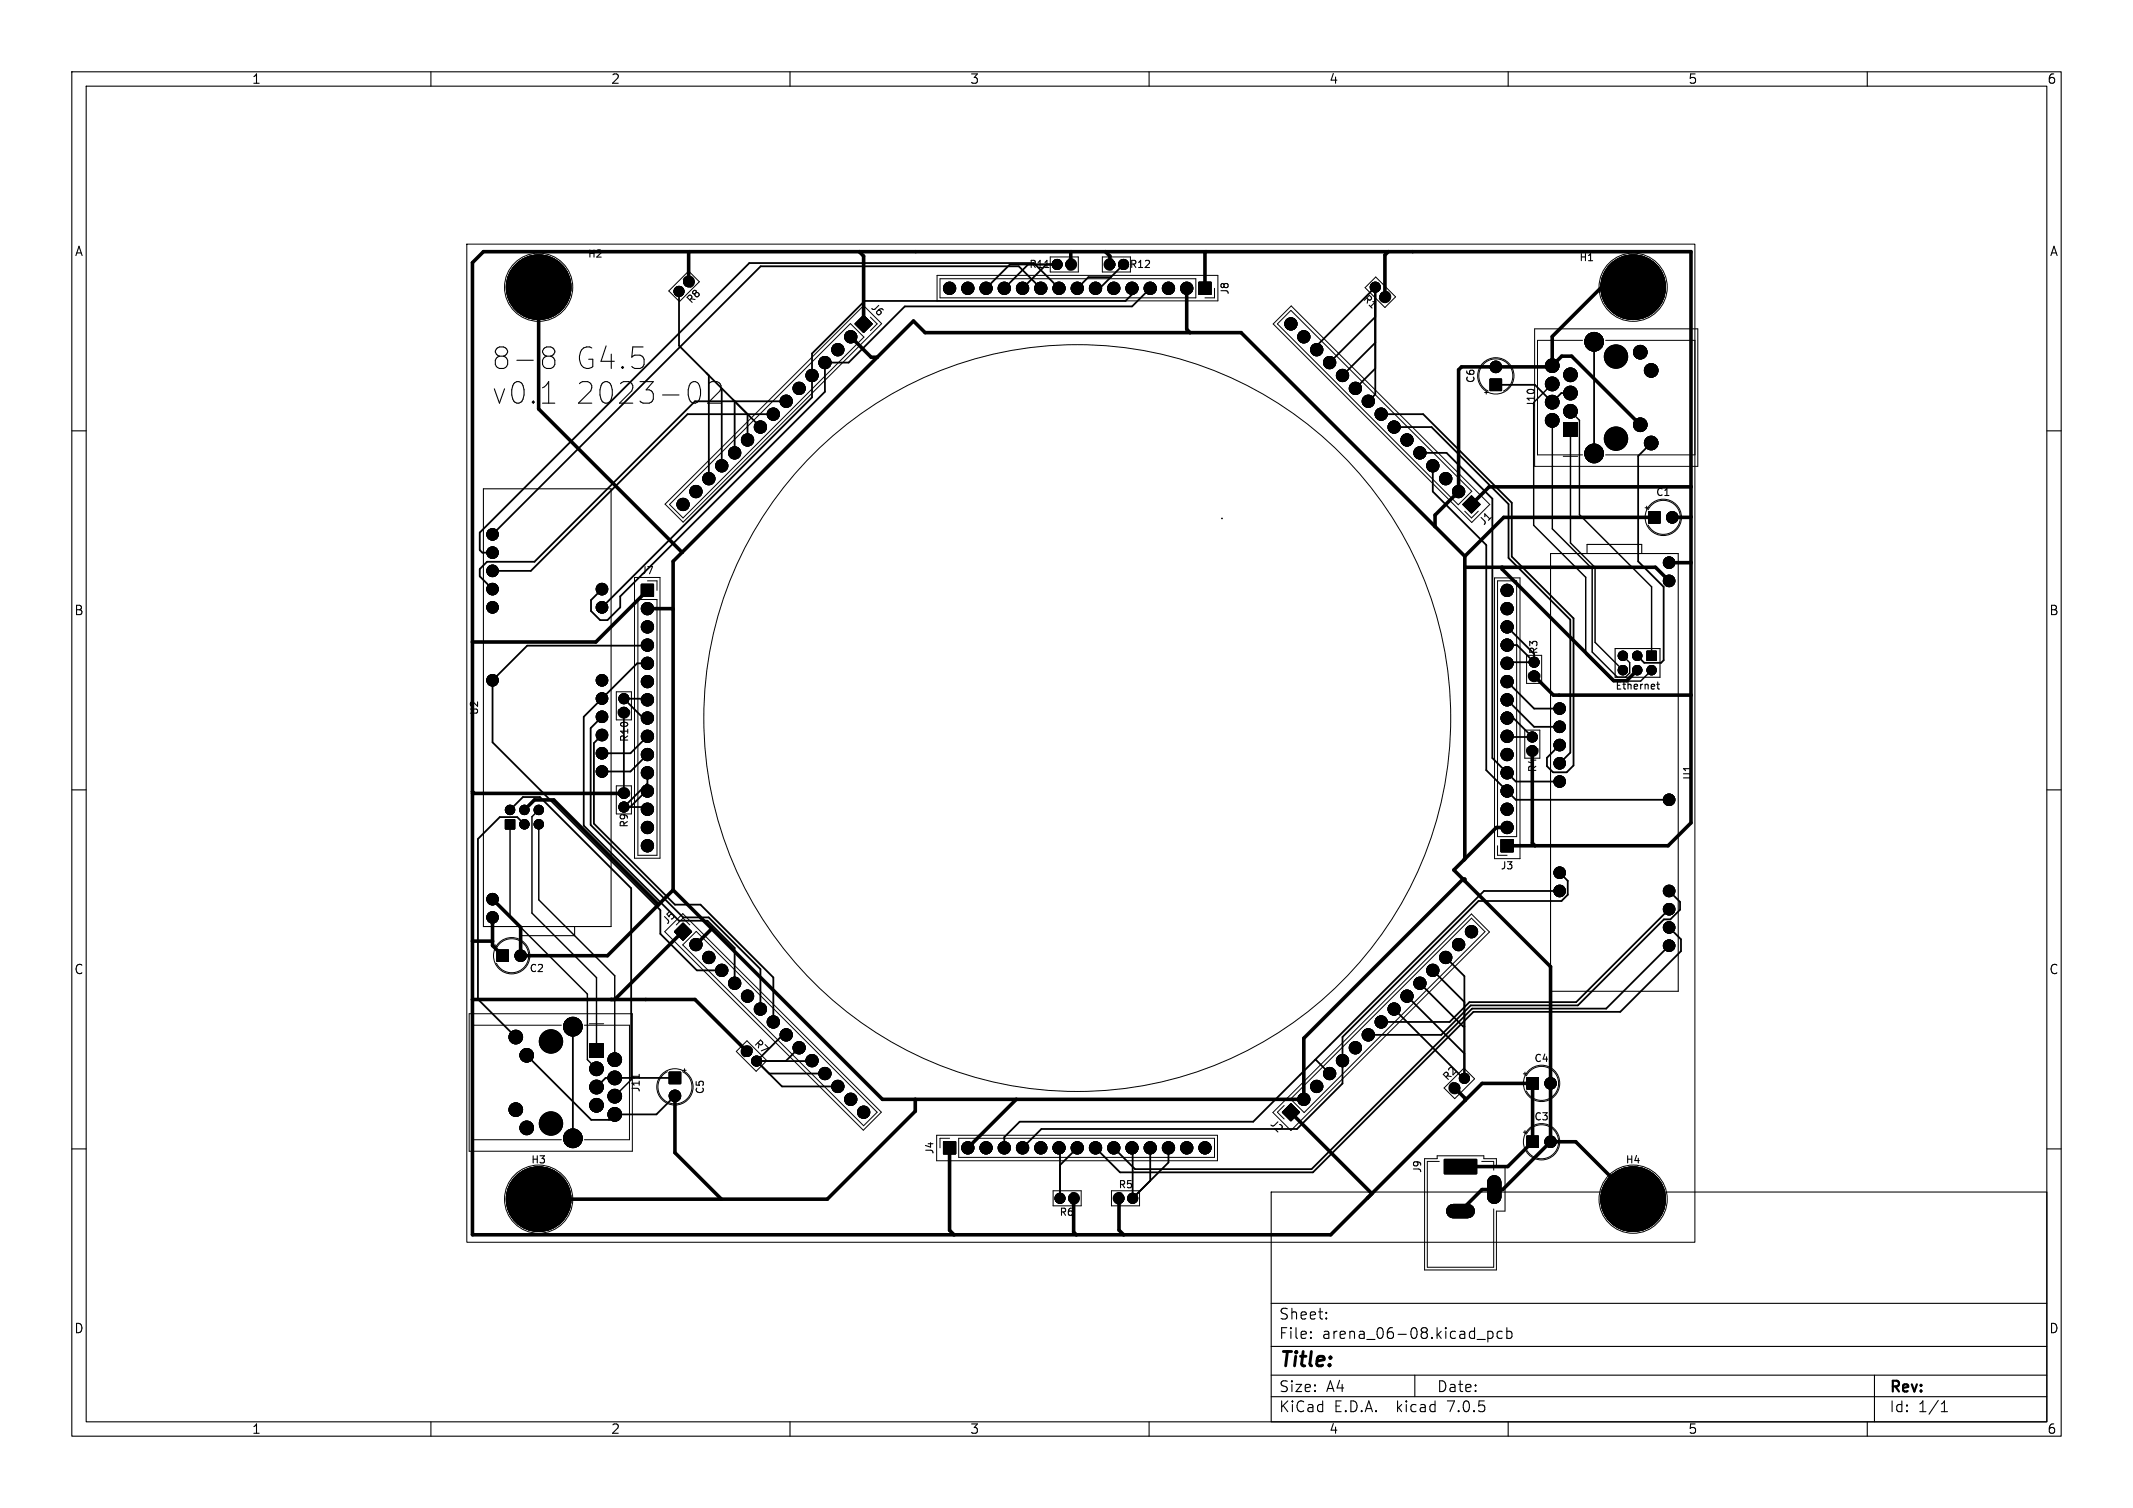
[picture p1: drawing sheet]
<svg xmlns="http://www.w3.org/2000/svg" width="297mm" height="210mm" viewBox="0 0 297 210" stroke-linecap="round" stroke-linejoin="round" font-family="sans-serif">
<defs><g id="words">
<g font-size="4.2">
<text x="68.3" y="51.6">8-8</text>
<text x="79.8" y="51.6">G4.5</text>
<text x="68.3" y="56.5">v0.1</text>
<text x="79.8" y="56.5">2023-02</text>
</g>
<text font-size="2.8" x="178" y="190.8">Title:</text>
<g font-size="2.1">
<text x="178" y="183.9">Sheet:</text>
<text x="178" y="186.6">File:</text>
<text x="184" y="186.6">arena_06-08.kicad_pcb</text>
<text x="178" y="196.8">KiCad</text>
<text x="178" y="194">Size:</text>
<text x="184.6" y="194">A4</text>
<text x="185.6" y="196.8">E.D.A.</text>
<text x="194.4" y="196.8">kicad</text>
<text x="200" y="194">Date:</text>
<text x="201.5" y="196.8">7.0.5</text>
<text x="263" y="194.2">Rev:</text>
<text x="263" y="196.8">Id:</text>
<text x="267" y="196.8">1/1</text>
</g>
<g font-size="1.8">
<text x="35" y="11.8">1</text>
<text x="85" y="11.8">2</text>
<text x="135" y="11.8">3</text>
<text x="185" y="11.8">4</text>
<text x="235" y="11.8">5</text>
<text x="285" y="11.8">6</text>
<text x="10.4" y="35.8">A</text>
<text x="285.4" y="35.8">A</text>
<text x="10.3" y="85.8">B</text>
<text x="285.3" y="85.8">B</text>
<text x="10.3" y="135.8">C</text>
<text x="285.3" y="135.8">C</text>
<text x="10.3" y="185.8">D</text>
<text x="285.3" y="185.8">D</text>
<text x="35" y="199.8">1</text>
<text x="85" y="199.8">2</text>
<text x="135" y="199.8">3</text>
<text x="185" y="199.8">4</text>
<text x="235" y="199.8">5</text>
<text x="285" y="199.8">6</text>
</g>
<g font-size="1.4">
<text x="81.8" y="36">H2</text>
<text x="143.3" y="37.5">R11</text>
<text x="157.3" y="37.5">R12</text>
<text x="171.2" y="41.1" transform="rotate(-90 171.2 41.1)">J8</text>
<text x="189.6" y="41.8" transform="rotate(45 189.6 41.8)">R1</text>
<text x="219.9" y="36.5">H1</text>
<text x="96.3" y="42.5" transform="rotate(-45 96.3 42.5)">R8</text>
<text x="121.1" y="43" transform="rotate(45 121.1 43)">J6</text>
<text x="205.5" y="53.4" transform="rotate(-90 205.5 53.4)">C6</text>
<text x="213.9" y="56.8" transform="rotate(-90 213.9 56.8)">J10</text>
<text x="230.5" y="69.2">C1</text>
<text x="206.7" y="73.4" transform="rotate(-45 206.7 73.4)">J1</text>
<text x="89.2" y="80.1">J7</text>
<text x="214.2" y="91.2" transform="rotate(-90 214.2 91.2)">R3</text>
<text x="66.7" y="99.6" transform="rotate(-90 66.7 99.6)">U2</text>
<text x="224.9" y="96.2">Ethernet</text>
<text x="87.6" y="103.4" transform="rotate(-90 87.6 103.4)">R10</text>
<text x="214.1" y="107.6" transform="rotate(-90 214.1 107.6)">R4</text>
<text x="235.6" y="108.7" transform="rotate(-90 235.6 108.7)">U1</text>
<text x="87.6" y="115.3" transform="rotate(-90 87.6 115.3)">R9</text>
<text x="208.9" y="121.2">J3</text>
<text x="93" y="128.9" transform="rotate(-45 93 128.9)">J5</text>
<text x="73.7" y="135.5">C2</text>
<text x="104.8" y="145.5" transform="rotate(45 104.8 145.5)">R7</text>
<text x="213.6" y="148.1">C4</text>
<text x="89.2" y="152.2" transform="rotate(-90 89.2 152.2)">J11</text>
<text x="98.2" y="152.4" transform="rotate(-90 98.2 152.4)">C5</text>
<text x="201.6" y="150.7" transform="rotate(-45 201.6 150.7)">R2</text>
<text x="130.1" y="160.8" transform="rotate(-90 130.1 160.8)">J4</text>
<text x="176.6" y="156.7" transform="rotate(45 176.6 156.7)">J2</text>
<text x="213.6" y="156.2">C3</text>
<text x="73.9" y="162.2">H3</text>
<text x="155.7" y="165.6">R5</text>
<text x="198" y="163.4" transform="rotate(-90 198 163.4)">J9</text>
<text x="226.3" y="162.2">H4</text>
<text x="147.5" y="169.5">R6</text>
</g>
</g></defs>
<g fill="none" stroke="#000" stroke-width=".15">
<path d="M10 10h277v190h-277zM12 12h273v186h-273zM60 10v2M110 10v2M160 10v2M210 10v2M260 10v2M145.5 37.3h.6M10 60h2M75.5 49l.2 .3 .4 .3M75.5 48.9l.3-.4 .3-.2h.6a.65 .65 0 0 1 .6 .7 .65 .65 0 0 1-.6 .6M75.5 56.1h1.8"/>
<path d="M76.1 49.6h.6M76.1 49.6l-.4 .3-.2 .3M76.7 49.6l.3 .1 .3 .5v.5l-.2 .3-.4 .3h-.6l-.4-.3-.2-.3M96.3 53.3a.71 .71 0 0 1 1.1 .4 2.34 2.34 0 0 1-.3 2.3l-.3 .1-.5-.1M98.7 53.4l.4-.3h.7a.81 .81 0 0 1 .5 1.3l-1.8 1.7h1.9M285 60h2M67.3 68.1h17.8v60.9h-17.8zM215.9 77.1h17.8v60.9h-17.8zM221 77.1v-1.3h7.6v1.3M224.9 90.3h6.2v4h-6.2zM230.7 95.3h.4M231 96h.1"/>
<path d="M10 110h2M285 110h2M72.4 129v1.3h7.6v-1.3M10 160h2M89 149.6v.6M285 160h2M177 166h108v32h-108zM60 198v2M110 198v2M160 198v2M177 194.5h108M177 191.5h108"/>
<path d="M177 187.5h108M177 181.5h108M182.5 186.3h.1l-.1 .1M182.5 186.3v.1M182.5 185.5v.1M182.5 185.5h.1l-.1 .1M184.7 183.6v.1M184.7 183.6h-.1l.1 .1M184.7 182.8v.1M184.7 182.8h-.1l.1 .1M197 191.5v3M205.7 186.5h1.1"/>
<path d="M207.2 185.4v1.5M207.2 185.5l.4-.1 .3 .3v.4l-.2 .2-.1 .1-.4-.1M209.2 185.5l-.5-.1-.2 .3v.4l.1 .2 .1 .1 .5-.1M209.8 185.5l.4-.1 .3 .3v.4l-.1 .2-.2 .1-.4-.1M209.8 184.9v1.5M210 198v2M260 198v2M261 191.5v6.5M270.3 196.6h.9M270.3 195.5l.4-.4v1.5"/>
</g>
<g fill="#000" stroke="#000" stroke-width=".14">
<path d="M166.9 39.3h1.7v1.7h-1.7zM119 45.1l1.3-1.2 1.2 1.2-1.2 1.2zM207.5 52.8h1.6v1.6h-1.6zM204.9 69l1.2 1.3-1.2 1.2-1.2-1.2zM217.7 58.9h1.9v1.9h-1.9zM229.5 71.3h1.6v1.6h-1.6zM89.3 81.4h1.7v1.7h-1.7zM229.3 90.7h1.3v1.3h-1.3zM70.4 114.1h1.3v1.3h-1.3zM209 116.9h1.7v1.7h-1.7zM69.2 132.3h1.6v1.6h-1.6zM95.1 128.5l1.2 1.2-1.2 1.3-1.2-1.3z"/>
<path d="M82.1 145.4h1.9v1.9h-1.9zM93.2 149.3h1.6v1.6h-1.6zM179.7 153.7l1.3 1.2-1.3 1.2-1.2-1.2zM212.6 150.1h1.6v1.6h-1.6zM212.6 158.2h1.6v1.6h-1.6zM131.4 159h1.7v1.7h-1.7zM201.1 161.5h4.5v2h-4.5z"/>
<circle cx="72.6" cy="37.6" r=".45"/>
<circle cx="75" cy="36.6" r=".45"/>
<circle cx="77.4" cy="37.6" r=".45"/>
<circle cx="95.9" cy="39.2" r=".7"/>
<circle cx="147.2" cy="36.8" r=".7"/>
<circle cx="149.1" cy="36.8" r=".7"/>
<circle cx="154.5" cy="36.8" r=".7"/>
<circle cx="156.4" cy="36.8" r=".7"/>
<circle cx="191.5" cy="40" r=".7"/>
<circle cx="225" cy="37.6" r=".45"/>
<circle cx="227.4" cy="36.6" r=".45"/>
<circle cx="229.8" cy="37.6" r=".45"/>
<circle cx="71.6" cy="40" r=".45"/>
<circle cx="72.6" cy="42.4" r=".45"/>
<circle cx="75" cy="40" r="4.5"/>
<circle cx="75" cy="43.4" r=".45"/>
<circle cx="77.4" cy="42.4" r=".45"/>
<circle cx="78.4" cy="40" r=".45"/>
<circle cx="94.5" cy="40.6" r=".7"/>
<circle cx="105.9" cy="59.5" r=".85"/>
<circle cx="107.7" cy="57.7" r=".85"/>
<circle cx="109.5" cy="55.9" r=".85"/>
<circle cx="111.3" cy="54.1" r=".85"/>
<circle cx="113.1" cy="52.3" r=".85"/>
<circle cx="114.9" cy="50.5" r=".85"/>
<circle cx="116.7" cy="48.7" r=".85"/>
<circle cx="118.5" cy="46.9" r=".85"/>
<circle cx="132.2" cy="40.1" r=".85"/>
<circle cx="134.8" cy="40.1" r=".85"/>
<circle cx="137.3" cy="40.1" r=".85"/>
<circle cx="139.8" cy="40.1" r=".85"/>
<circle cx="142.4" cy="40.1" r=".85"/>
<circle cx="144.9" cy="40.1" r=".85"/>
<circle cx="147.5" cy="40.1" r=".85"/>
<circle cx="150" cy="40.1" r=".85"/>
<circle cx="152.5" cy="40.1" r=".85"/>
<circle cx="155.1" cy="40.1" r=".85"/>
<circle cx="157.6" cy="40.1" r=".85"/>
<circle cx="160.2" cy="40.1" r=".85"/>
<circle cx="162.7" cy="40.1" r=".85"/>
<circle cx="165.2" cy="40.1" r=".85"/>
<circle cx="179.7" cy="45.1" r=".85"/>
<circle cx="181.5" cy="46.9" r=".85"/>
<circle cx="183.3" cy="48.7" r=".85"/>
<circle cx="185.1" cy="50.5" r=".85"/>
<circle cx="186.9" cy="52.3" r=".85"/>
<circle cx="188.7" cy="54.1" r=".85"/>
<circle cx="190.5" cy="55.9" r=".85"/>
<circle cx="192.3" cy="57.7" r=".85"/>
<circle cx="192.8" cy="41.3" r=".7"/>
<circle cx="194.1" cy="59.5" r=".85"/>
<circle cx="208.3" cy="51.1" r=".8"/>
<circle cx="216.1" cy="56" r=".95"/>
<circle cx="216.1" cy="58.5" r=".95"/>
<circle cx="216.1" cy="53.5" r=".95"/>
<circle cx="216.1" cy="50.9" r=".95"/>
<circle cx="218.7" cy="57.3" r=".95"/>
<circle cx="218.7" cy="52.2" r=".95"/>
<circle cx="218.7" cy="54.7" r=".95"/>
<circle cx="222" cy="47.6" r="1.3"/>
<circle cx="224" cy="40" r=".45"/>
<circle cx="225" cy="42.4" r=".45"/>
<circle cx="225" cy="49.7" r="1.63"/>
<circle cx="227.4" cy="40" r="4.5"/>
<circle cx="227.4" cy="43.4" r=".45"/>
<circle cx="228.4" cy="49" r=".94"/>
<circle cx="228.4" cy="59.2" r=".94"/>
<circle cx="229.8" cy="42.4" r=".45"/>
<circle cx="229.9" cy="51.6" r=".94"/>
<circle cx="230.8" cy="40" r=".45"/>
<circle cx="68.6" cy="79.5" r=".8"/>
<circle cx="68.6" cy="74.4" r=".8"/>
<circle cx="68.6" cy="77" r=".8"/>
<circle cx="95.1" cy="70.3" r=".85"/>
<circle cx="96.9" cy="68.5" r=".85"/>
<circle cx="98.7" cy="66.7" r=".85"/>
<circle cx="100.5" cy="64.9" r=".85"/>
<circle cx="102.3" cy="63.1" r=".85"/>
<circle cx="104.1" cy="61.3" r=".85"/>
<circle cx="170.2" cy="72.2" r=".05"/>
<circle cx="195.9" cy="61.3" r=".85"/>
<circle cx="197.7" cy="63.1" r=".85"/>
<circle cx="199.5" cy="64.9" r=".85"/>
<circle cx="201.3" cy="66.7" r=".85"/>
<circle cx="203.1" cy="68.5" r=".85"/>
<circle cx="222" cy="63.1" r="1.3"/>
<circle cx="225" cy="61.1" r="1.63"/>
<circle cx="229.9" cy="61.7" r=".94"/>
<circle cx="232.4" cy="78.4" r=".8"/>
<circle cx="232.8" cy="72" r=".8"/>
<circle cx="68.6" cy="82" r=".8"/>
<circle cx="68.6" cy="84.6" r=".8"/>
<circle cx="68.6" cy="94.7" r=".8"/>
<circle cx="83.8" cy="84.6" r=".8"/>
<circle cx="83.8" cy="97.3" r=".8"/>
<circle cx="83.8" cy="82" r=".8"/>
<circle cx="83.8" cy="94.7" r=".8"/>
<circle cx="83.8" cy="99.8" r=".8"/>
<circle cx="86.9" cy="97.3" r=".7"/>
<circle cx="86.9" cy="99.2" r=".7"/>
<circle cx="90.1" cy="84.8" r=".85"/>
<circle cx="90.1" cy="87.3" r=".85"/>
<circle cx="90.1" cy="89.8" r=".85"/>
<circle cx="90.1" cy="94.9" r=".85"/>
<circle cx="90.1" cy="97.5" r=".85"/>
<circle cx="90.1" cy="92.4" r=".85"/>
<circle cx="90.1" cy="100" r=".85"/>
<circle cx="209.9" cy="100" r=".85"/>
<circle cx="209.9" cy="89.8" r=".85"/>
<circle cx="209.9" cy="94.9" r=".85"/>
<circle cx="209.9" cy="92.4" r=".85"/>
<circle cx="209.9" cy="87.3" r=".85"/>
<circle cx="209.9" cy="82.2" r=".85"/>
<circle cx="209.9" cy="97.5" r=".85"/>
<circle cx="209.9" cy="84.8" r=".85"/>
<circle cx="213.6" cy="92.2" r=".7"/>
<circle cx="213.6" cy="94.1" r=".7"/>
<circle cx="217.2" cy="98.7" r=".8"/>
<circle cx="226" cy="93.3" r=".65"/>
<circle cx="226" cy="91.3" r=".65"/>
<circle cx="228" cy="93.3" r=".65"/>
<circle cx="228" cy="91.3" r=".65"/>
<circle cx="230" cy="93.3" r=".65"/>
<circle cx="232.4" cy="80.9" r=".8"/>
<circle cx="71" cy="112.8" r=".65"/>
<circle cx="73" cy="114.8" r=".65"/>
<circle cx="73" cy="112.8" r=".65"/>
<circle cx="75" cy="114.8" r=".65"/>
<circle cx="75" cy="112.8" r=".65"/>
<circle cx="83.8" cy="107.4" r=".8"/>
<circle cx="83.8" cy="102.4" r=".8"/>
<circle cx="83.8" cy="104.9" r=".8"/>
<circle cx="86.9" cy="112.4" r=".7"/>
<circle cx="86.9" cy="110.5" r=".7"/>
<circle cx="90.1" cy="117.8" r=".85"/>
<circle cx="90.1" cy="102.5" r=".85"/>
<circle cx="90.1" cy="115.2" r=".85"/>
<circle cx="90.1" cy="107.6" r=".85"/>
<circle cx="90.1" cy="105.1" r=".85"/>
<circle cx="90.1" cy="110.2" r=".85"/>
<circle cx="90.1" cy="112.7" r=".85"/>
<circle cx="209.9" cy="112.7" r=".85"/>
<circle cx="209.9" cy="102.5" r=".85"/>
<circle cx="209.9" cy="105.1" r=".85"/>
<circle cx="209.9" cy="115.2" r=".85"/>
<circle cx="209.9" cy="110.2" r=".85"/>
<circle cx="209.9" cy="107.6" r=".85"/>
<circle cx="213.4" cy="102.6" r=".7"/>
<circle cx="213.4" cy="104.5" r=".7"/>
<circle cx="217.2" cy="103.8" r=".8"/>
<circle cx="217.2" cy="101.2" r=".8"/>
<circle cx="217.2" cy="106.3" r=".8"/>
<circle cx="217.2" cy="108.8" r=".8"/>
<circle cx="232.4" cy="111.4" r=".8"/>
<circle cx="68.6" cy="127.8" r=".8"/>
<circle cx="68.6" cy="125.2" r=".8"/>
<circle cx="72.5" cy="133.1" r=".8"/>
<circle cx="96.9" cy="131.5" r=".85"/>
<circle cx="98.7" cy="133.3" r=".85"/>
<circle cx="100.5" cy="135.1" r=".85"/>
<circle cx="102.3" cy="136.9" r=".85"/>
<circle cx="104.1" cy="138.7" r=".85"/>
<circle cx="195.9" cy="138.7" r=".85"/>
<circle cx="197.7" cy="136.9" r=".85"/>
<circle cx="199.5" cy="135.1" r=".85"/>
<circle cx="201.3" cy="133.3" r=".85"/>
<circle cx="203.1" cy="131.5" r=".85"/>
<circle cx="204.9" cy="129.7" r=".85"/>
<circle cx="217.2" cy="121.5" r=".8"/>
<circle cx="217.2" cy="124.1" r=".8"/>
<circle cx="232.4" cy="129.2" r=".8"/>
<circle cx="232.4" cy="131.7" r=".8"/>
<circle cx="232.4" cy="126.6" r=".8"/>
<circle cx="232.4" cy="124.1" r=".8"/>
<circle cx="71.8" cy="144.4" r=".94"/>
<circle cx="71.8" cy="154.5" r=".94"/>
<circle cx="73.3" cy="147" r=".94"/>
<circle cx="73.3" cy="157.1" r=".94"/>
<circle cx="76.7" cy="156.5" r="1.62"/>
<circle cx="76.7" cy="145" r="1.62"/>
<circle cx="79.8" cy="143" r="1.3"/>
<circle cx="79.8" cy="158.5" r="1.3"/>
<circle cx="83.1" cy="151.4" r=".95"/>
<circle cx="83.1" cy="148.8" r=".95"/>
<circle cx="83.1" cy="153.9" r=".95"/>
<circle cx="85.6" cy="152.7" r=".95"/>
<circle cx="85.6" cy="150.1" r=".95"/>
<circle cx="85.6" cy="155.2" r=".95"/>
<circle cx="85.6" cy="147.6" r=".95"/>
<circle cx="94" cy="152.6" r=".8"/>
<circle cx="104" cy="146.4" r=".7"/>
<circle cx="105.4" cy="147.8" r=".7"/>
<circle cx="105.9" cy="140.5" r=".85"/>
<circle cx="107.7" cy="142.3" r=".85"/>
<circle cx="109.5" cy="144.1" r=".85"/>
<circle cx="111.3" cy="145.9" r=".85"/>
<circle cx="113.1" cy="147.7" r=".85"/>
<circle cx="114.9" cy="149.5" r=".85"/>
<circle cx="116.7" cy="151.3" r=".85"/>
<circle cx="118.5" cy="153.1" r=".85"/>
<circle cx="120.3" cy="154.9" r=".85"/>
<circle cx="134.8" cy="159.8" r=".85"/>
<circle cx="137.3" cy="159.8" r=".85"/>
<circle cx="139.8" cy="159.8" r=".85"/>
<circle cx="142.4" cy="159.8" r=".85"/>
<circle cx="144.9" cy="159.8" r=".85"/>
<circle cx="147.5" cy="159.8" r=".85"/>
<circle cx="150" cy="159.8" r=".85"/>
<circle cx="152.5" cy="159.8" r=".85"/>
<circle cx="155.1" cy="159.8" r=".85"/>
<circle cx="157.6" cy="159.8" r=".85"/>
<circle cx="160.2" cy="159.8" r=".85"/>
<circle cx="162.7" cy="159.8" r=".85"/>
<circle cx="165.2" cy="159.8" r=".85"/>
<circle cx="167.8" cy="159.8" r=".85"/>
<circle cx="181.5" cy="153.1" r=".85"/>
<circle cx="183.3" cy="151.3" r=".85"/>
<circle cx="185.1" cy="149.5" r=".85"/>
<circle cx="186.9" cy="147.7" r=".85"/>
<circle cx="188.7" cy="145.9" r=".85"/>
<circle cx="190.5" cy="144.1" r=".85"/>
<circle cx="192.3" cy="142.3" r=".85"/>
<circle cx="194.1" cy="140.5" r=".85"/>
<circle cx="202.6" cy="151.5" r=".7"/>
<circle cx="203.9" cy="150.2" r=".7"/>
<circle cx="215.9" cy="159" r=".8"/>
<circle cx="215.9" cy="150.9" r=".8"/>
<circle cx="71.6" cy="167" r=".45"/>
<circle cx="72.6" cy="164.6" r=".45"/>
<circle cx="72.6" cy="169.4" r=".45"/>
<circle cx="75" cy="167" r="4.5"/>
<circle cx="75" cy="170.4" r=".45"/>
<circle cx="75" cy="163.6" r=".45"/>
<circle cx="77.4" cy="164.6" r=".45"/>
<circle cx="77.4" cy="169.4" r=".45"/>
<circle cx="78.4" cy="167" r=".45"/>
<circle cx="147.6" cy="166.9" r=".7"/>
<circle cx="149.5" cy="166.9" r=".7"/>
<circle cx="155.8" cy="166.9" r=".7"/>
<circle cx="157.7" cy="166.9" r=".7"/>
<circle cx="224" cy="167" r=".45"/>
<circle cx="225" cy="164.6" r=".45"/>
<circle cx="225" cy="169.4" r=".45"/>
<circle cx="227.4" cy="167" r="4.5"/>
<circle cx="227.4" cy="170.4" r=".45"/>
<circle cx="227.4" cy="163.6" r=".45"/>
<circle cx="229.8" cy="164.6" r=".45"/>
<circle cx="229.8" cy="169.4" r=".45"/>
<circle cx="230.8" cy="167" r=".45"/>
</g>
<path d="M202.4 168.7h2M208.1 164.7v2" fill="none" stroke="#000" stroke-width="2"/>
<g fill="none" stroke="#000" stroke-width=".25">
<path d="M96 35l-.1 .2M143.2 36.8l-3.4 3.4M145.7 36.8l-3.3 3.4M147.2 36.8h-6.6l-3.3 3.4M154.7 38.6h-3.1l-1.6 1.6M156.4 36.8l-3.3 3.4h-.6M227.1 40h.3M94.5 40.6v7.5l11.4 11.4M98.7 52.3v14.4M100.5 54.1v10.8M102.3 55.9v7.2M104.1 57.7v3.6"/>
<path d="M107.7 57.7h-12l-21.8 21.8h-5.3M109.5 55.9h-12.7l-22.4 22.3h-6.6l-1 1v1.1l1.8 1.7M144.9 40.2l-3-3.1h-36l-37.3 37.3M147.5 40.2l-3.6-3.6h-39.6l-37.5 37.6v2.4l.4 .4h1.4M157.6 40.2v.8l-.9 .9h-36.3l-7.3 7.3v6.1l-29.3 29.3M160.2 40.2l-2.6 2.5h-31.6l-7.8 7.8h-3.3v4.1l-28.5 28.5v1.5l-1.8 1.8h-1l-1.3-1.3v-1.5l1.5-1.6M183.3 48.7v-.5l8.2-8.2v14.9l-1 1M191.5 44.1l-6.4 6.4M191.5 47.7l-4.6 4.6M191.5 51.3l-2.8 2.8M192.3 57.7h5.9l12.3 12.3v7.5l8.6 8.6v20.5l-1 .9h-1.8l-.9-.8v-1.2l1.8-1.7M194.1 59.5h5.2l10.8 10.7v7.5l8.6 8.6v18.5l-1.5 1.5"/>
<path d="M208.3 53.6h5.4l2.4 2.4 1.3-1.3h1.3M216.1 50.9l-.1 .2M222 47.6v15.5M197.7 63.1h3.7l6.4 6.3v36.2l3.3 3.2h6.1M199.5 64.9v3.6l7.5 7.4v31.4l4.1 4.1h21.3M229.9 61.7l-1.8 1.8v14.7l3.6 3.5v10.3l-.4 .3h-2.4l-.9-1M235.5 78.4h.1M83.8 99.8l-1.6 1.6v13.5l12.9 12.9h3.6l7.2 7.2v5.5M86.9 99.2v11.3M90.1 89.8v.1h-16.7l-4.8 4.8v8.7l23.3 23.3v3.3l5.1 5.1h3.5M90.1 92.4h-1.4l-7.4 7.4v15.2l13.2 13.2h4l3.8 3.8v4.9M90.1 97.5l-.1-.2h-3.1l2.7 2.7h.5"/>
<path d="M209.8 94.9l3.8 3.8h3.6M209.8 97.5l3.8 3.7h3.6M209.8 87.3l3.8 3.8v1.1M209.8 89.8h1.4l2.4 2.4M213.6 92.2h-3.6l-.2 .2M71 112.8l1.8-1.8h2.4l12.7 12.7v26.7M73 114.8l-1-1h-2.4l-3.1 3v22.4l5.3 5.2M83.8 102.4l-1.1 1.1v11.2l11.3 11.3h3.5l10.2 10.1v6.2M90.1 105.1l-2.3 2.3h-4M90.1 102.5l-2.3 2.4h-4M90.1 107.6v1.5l-3.2 3.3h2.9l.3 .3M90.1 110.2h-.1l-2.3 2.2"/>
<path d="M209.8 100h.9l2.7 2.6h-3.5l-.1-.1M195.9 138.7l8 8M197.7 136.9l6 6h.2M199.5 135.1l4.4 4.4M201.3 133.3l2.6 2.6v14.3h-.1l-9.7-9.7M217.2 124.1h-10.6l-32.1 32.1h-32.5l-2.2 2.2v1.5M217.2 121.5l1.1 1.2v1.9l-.9 .9h-11.5l-19 18.9v6.5l-6.3 6.3h-35.6l-2.6 2.7M232.4 124.1l1.5 1.5v1.1l-1.3 1.3h-.9l-12 12h-14.9l-4.1 4.1h-10.2M232.4 126.6l-12.9 13h-14.9l-2.8 2.7h-9.5M232.4 129.2l1.7 1.6v1.7l-8.5 8.4h-20.4l-22.4 22.4h-26.8l-3.5-3.4M232.4 131.7l-8.8 8.8h-18.6l-22.4 22.3h-24.6l-2.9-2.9M73.3 147l9 9h2.5l.8-.8h5.8l2.6-2.6"/>
<path d="M79.8 143v15.5M94 150.1h-9.7l-1.2 1.3M105.4 147.8l3.5 3.5h7.8M107.1 149.5h7.8M109.5 144.1h-.5l-3.6 3.7M111.3 145.9l-1.9 1.9M113.1 147.7l-7.7 .1M147.5 159.9l.1 .1v6.9M150 159.9l-2.4 2.4M157.6 159.9h.1v7l5-5v-2M160.2 159.9v4.5M183.1 147.6l2 1.9"/>
</g>
<path d="M216.1 58.5v.1M216.1 53.5l-2.6 2.6v17l7.3 7.3v10.7l3.7 3.7h4l1.5-1.5M216.1 58.6v15.1l5.6 5.5v11.6l3.5 3.5h1.1l.6-.6v-1.4l-.9-1M218.7 59.8v15.8l3.4 3.4v10.5l3.9 3.8M218.7 57.3l1.2 1.2v13.2l10.1 10v9.6M71 114.8v12.9l10.8 10.7v9.2l1.3 1.2M75 112.8l-.9 .9v13.5l9 8.9v10.2M75 114.8v10.5l10.6 10.6v11.7M87.9 150.4l-2.3 2.3" fill="none" stroke="#000" stroke-width=".2"/>
<g fill="none" stroke="#000" stroke-width=".5">
<path d="M75 40v17l20 19.9M95.9 35.2v4M119.6 35l.7 .7v9.4M149.1 35.1v1.7M149.1 35v.1M153.9 35l.6 .7v1.1M167.9 35l-.1 .2v5M193.3 35l-.5 .5v5.8M227.1 40h-4.1l-6.9 6.9v4l1.4-1.3h1.3l9.6 9.6M118.5 46.9l2.8 2.9h.8M165.2 40.2v5.7l.5 .4M216 51.1h-12.5l-.4 .4v17l-3.3 3.2v1.6"/>
<path d="M204 77.5l-31.2-31.2h-44l-1.6-1.6-33.5 33.5v45.8M204 78.9l26.5 .1 1.9 1.9M204 77.5v42.1M209.1 79v.3l15.6 15.5M230.4 72h-21l-5.4 5.5M232.4 78.4h3.1M235.5 67.8h-28.2l-2.4 2.5M235.5 72h-2.7M235.5 67.8h.1M90.1 84.8h3.6M90.1 82.2l-7.1 7.2h-17.2M213.6 94.1l2.7 2.7h19.2"/>
<path d="M228 93.3l-1.5 1.5M65.8 110.2l.2 .3h20.9M73 112.8l1.4-1.4h2.7l14.6 14.6M209.8 115.2h-1.4l-6 6 1.6 1.5M209.8 117.8h22.5l3.2-3.2v-79.6h-168.2l-1.5 1.6v135.4h119.5l21.1-21.1h7v8.1l-3.5 3.5h-6.5M213.4 104.5v12.9l.3 .4M65.8 139.2h31l7.2 7.2M65.8 131.1h2.8M68.6 127.8v3.9l1.4 1.4M93.7 124l-9.1 9.1h-12.1v-4l-3.9-3.9M93.7 124l5.4 5.3M95.1 129.7l-9.5 9.5"/>
<path d="M99.1 129.3v.1l-2.2 2.1M204 122.7l11.9 11.9v24.4M204 122.7v-.3h-.3l-22.2 22.2v8.5h-58.6l-23.8-23.8M94 152.6v7.9l6.5 6.5M127.4 153.1v1.7l-12.2 12.2h-40.2M132.2 159.9v11.4l.6 .7M141.5 153.1l-6.7 6.8M179.7 154.9l11.3 11.3M202.6 151.5l1.4 1.5v.2M215.9 159h3.5l8 8M215.9 159l-6.7 6.7h-2.8l-3 3M149.5 166.9v4.7l.4 .4"/>
<path d="M155.8 166.9v4.4l.7 .7"/>
</g>
<g fill="none" stroke="#000" stroke-width=".14">
<path d="M65 34h171v139h-171zM95.1 38.9a.81 .81 0 0 1 1.4-.2 .81 .81 0 0 1-.4 1.3M95.9 37.8l1.5 1.4-2.8 2.8-1.5-1.5zM130.5 38.3h39.1v3.6h-39.1zM130.9 38.8h35.6v2.7h-35.6zM146.2 35.8h3.9v2.1h-3.9zM148.8 36.1a.81 .81 0 0 1 1.1 .8 .81 .81 0 0 1-1.2 .6M153.5 35.8h3.9v2.1h-3.9zM155 36.1a.81 .81 0 0 0-1.3 .7 .81 .81 0 0 0 1.2 .8M120.3 42.6l2.5 2.5-27.7 27.6-2.5-2.5zM121.2 44.2l.9 .9-.9 .9M169.1 40.2v1.3h-1.3"/>
<path d="M179.7 43.2l25.2 25.2-1.8 1.9-25.2-25.2zM179.8 42.6l27.6 27.7-2.5 2.5-27.6-27.7zM190.1 40.1l1.5-1.5 2.7 2.7-1.5 1.5zM193.1 40.6a.81 .81 0 0 1 .3 1.4 .81 .81 0 0 1-1.4-.5M206.7 54.7h.5M206.9 54.4v.5M207.2 54.5a2.37 2.37 0 0 1-.8-3.6 2.37 2.37 0 0 1 3.7 0 2.37 2.37 0 0 1-.8 3.6M213.7 45.8h22.7v19.1h-22.7zM220.4 47.4h-6.3v15.9h6.3M223.6 47.4h12.4v15.9h-12.4M93.2 70.3l25.2-25.2 1.9 1.8-25.2 25.2zM204 71.2l.9 .9 .9-.9"/>
<path d="M217.7 63.5h2M229.1 70.7h.4M229.3 70.5v.4M229.5 71a2.37 2.37 0 0 1 3.6-.8 2.37 2.37 0 0 1 0 3.7 2.37 2.37 0 0 1-3.6-.8M85.8 96.3h2.1v4h-2.1zM86.2 98.8a.81 .81 0 0 0 .6 1.2 .81 .81 0 0 0 .8-1.1M88.4 80.4h3.5v39.1h-3.5zM88.8 83.5h2.7v35.6h-2.7zM90.1 80.9h1.4v1.3M208.1 80.5h3.6v39.1h-3.6zM208.5 80.9h2.7v35.6h-2.7zM212.6 91.3h2.1v3.9h-2.1z"/>
<path d="M212.9 93.7a.81 .81 0 0 0 .7 1.2 .81 .81 0 0 0 .8-1.1M85.8 109.4h2.1v4h-2.1zM86.1 110.8a.81 .81 0 0 1 .8-1.1 .81 .81 0 0 1 .7 1.2M208.5 117.8v1.3h1.3M212.3 101.7h2.1v3.9h-2.1zM212.7 104.1a.81 .81 0 0 0 .6 1.2 .81 .81 0 0 0 .8-1.1M68.7 131.8h.5M68.9 131.5v.5M69.1 132a2.37 2.37 0 0 1 3.6-.7 2.37 2.37 0 0 1 0 3.6 2.37 2.37 0 0 1-3.6-.7M94.2 128.8l.9-.9 .9 .9M95.1 127.2l27.6 27.7-2.5 2.5-27.6-27.7zM96.9 129.7l25.2 25.2-1.8 1.9-25.2-25.2z"/>
<path d="M204.9 127.9l1.9 1.8-25.2 25.2-1.9-1.8zM65.3 141.2h22.7v19.1h-22.7zM78.2 142.8h-12.5v15.9h12.5M81.4 142.8h6.2v15.9h-6.2M82.1 142.6h2M92.9 149.2a2.37 2.37 0 0 0-.8 3.7 2.37 2.37 0 0 0 3.7 0 2.37 2.37 0 0 0-.8-3.7M95.1 149.1h.4M95.3 148.8v.5M102.5 146.4l1.5-1.5 2.8 2.8-1.5 1.5zM104.8 146.2a.81 .81 0 0 0-1.3-.4 .81 .81 0 0 0 .2 1.4M130.4 158.1h39.1v3.5h-39.1zM132.2 158.5h-1.3v1.4"/>
<path d="M133.5 158.5h35.6v2.7h-35.6zM177.2 154.9l27.7-27.6 2.5 2.5-27.7 27.6zM178.8 154l-.9 .9 .9 .9M202.4 150.7a.81 .81 0 0 0-.5 1.4 .81 .81 0 0 0 1.4-.3M203.8 148.8l1.5 1.4-2.7 2.8-1.5-1.5zM212.1 149.5h.5M212.1 157.7h.5M212.3 149.3v.5M212.3 157.4v.5M212.5 149.8a2.37 2.37 0 0 1 3.6-.8 2.37 2.37 0 0 1 0 3.7 2.37 2.37 0 0 1-3.6-.8M212.5 157.9a2.37 2.37 0 0 1 3.6-.7 2.37 2.37 0 0 1 0 3.6 2.37 2.37 0 0 1-3.6-.7M146.6 165.8h3.9v2.1h-3.9z"/>
<path d="M149.2 166.1a.81 .81 0 0 1 1.1 .8 .81 .81 0 0 1-1.2 .7M154.8 165.8h3.9v2.1h-3.9zM156.2 166.2a.81 .81 0 0 0-1.2 .6 .81 .81 0 0 0 1.1 .8M198.4 161.4h1.7v-.4h6.5v.4h1.8v1h1.2v6.3h-1.2v8.2h-10zM200.4 161.7h-1.7v14.8h9.3v-8.1M206.3 161.7h1.7v1.3"/>
<circle cx="75" cy="40" r="4.7"/>
<circle cx="208.3" cy="52.3" r="2.53"/>
<circle cx="227.4" cy="40" r="4.7"/>
<circle cx="231.6" cy="72" r="2.53"/>
<circle cx="150" cy="100" r="52"/>
<circle cx="71.2" cy="133.1" r="2.53"/>
<circle cx="94" cy="151.4" r="2.53"/>
<circle cx="214.7" cy="159" r="2.53"/>
<circle cx="214.7" cy="150.9" r="2.53"/>
<circle cx="75" cy="167" r="4.7"/>
<circle cx="227.4" cy="167" r="4.7"/>
</g>
<use href="#words"/>
</svg>
